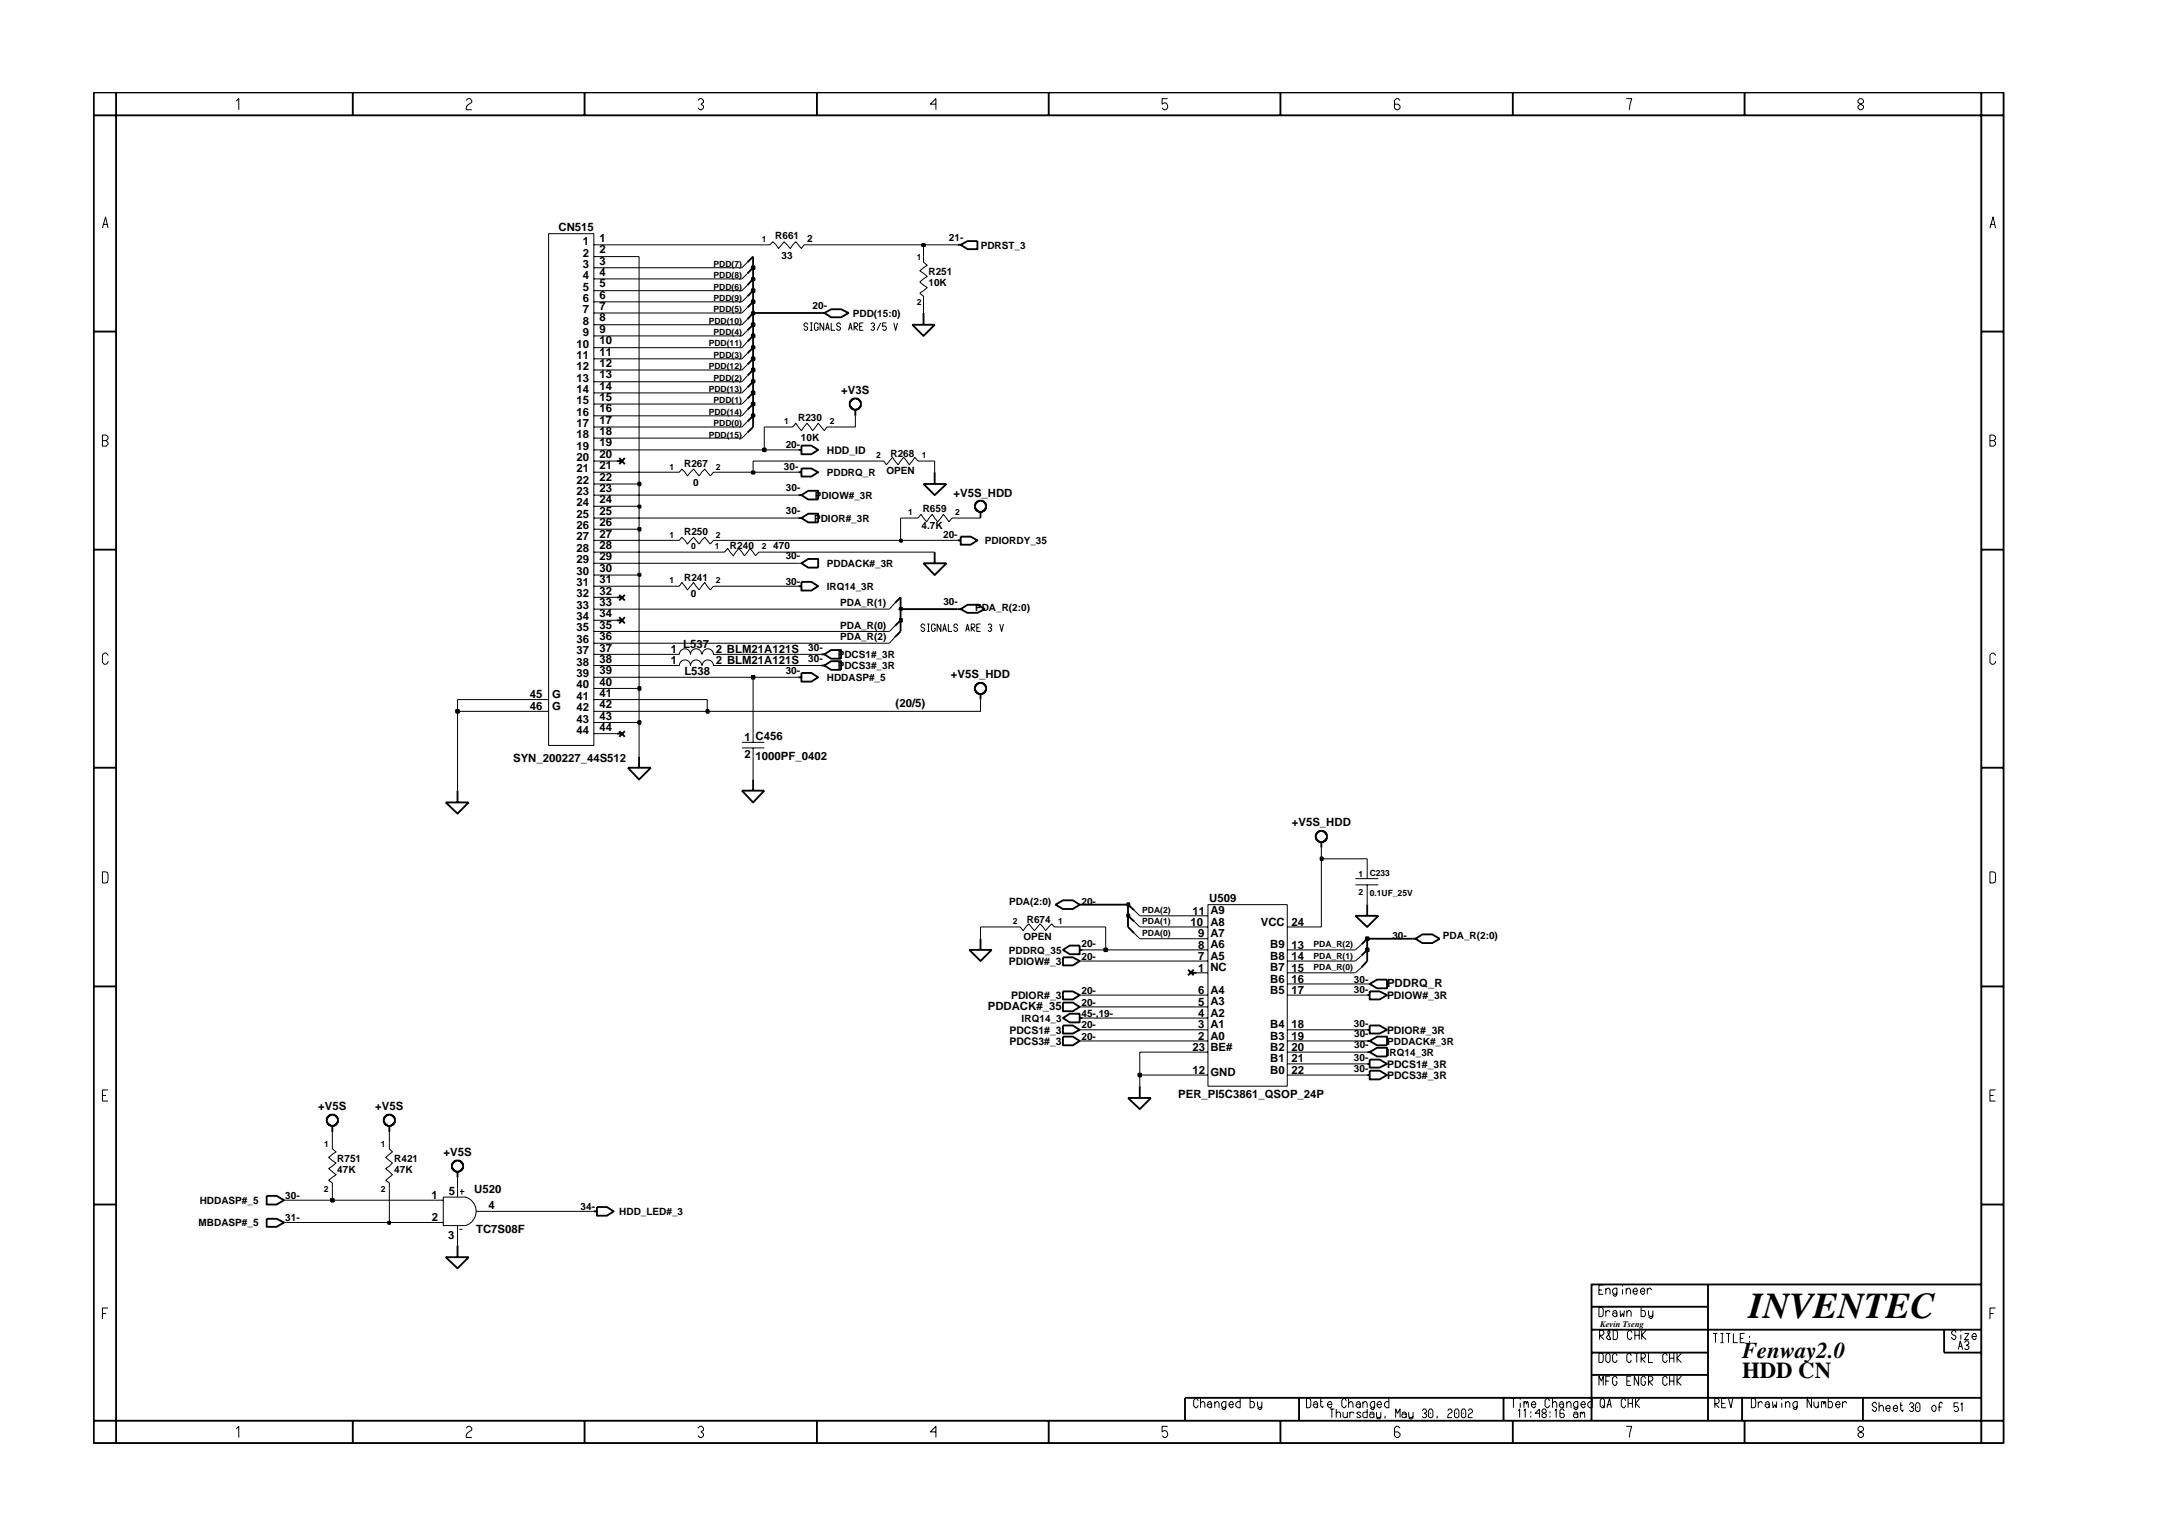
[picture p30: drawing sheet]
<svg xmlns="http://www.w3.org/2000/svg" width="297mm" height="210mm" viewBox="0 0 297 210" stroke-linecap="round" stroke-linejoin="round" font-family="sans-serif">
<defs><g id="words">
<text font-size="5" x="239" y="180.2">INVENTEC</text>
<g font-size="3.1">
<text x="238" y="185.6">Fenway2.0</text>
<text x="238" y="188.3">HDD CN</text>
</g>
<g font-size="1.6">
<text x="76.3" y="31.5">CN515</text>
<text x="79.6" y="35.1">2</text>
<text x="79.6" y="33.5">1</text>
<text x="81.9" y="34.6">2</text>
<text x="81.9" y="33.1">1</text>
<text x="79.6" y="39.7">5</text>
<text x="79.6" y="38.1">4</text>
<text x="79.6" y="36.6">3</text>
<text x="79.6" y="41.2">6</text>
<text x="81.9" y="39.3">5</text>
<text x="81.9" y="37.7">4</text>
<text x="81.9" y="36.2">3</text>
<text x="81.9" y="40.9">6</text>
<text x="78.8" y="47.5">10</text>
<text x="79.6" y="42.8">7</text>
<text x="79.6" y="44.4">8</text>
<text x="79.6" y="45.9">9</text>
<text x="81.9" y="47">10</text>
<text x="81.9" y="42.4">7</text>
<text x="81.9" y="43.9">8</text>
<text x="81.9" y="45.5">9</text>
<text x="78.8" y="52.2">13</text>
<text x="78.8" y="53.7">14</text>
<text x="78.8" y="49">11</text>
<text x="78.8" y="50.6">12</text>
<text x="81.9" y="50.2">12</text>
<text x="81.9" y="51.7">13</text>
<text x="81.9" y="53.3">14</text>
<text x="81.9" y="48.7">11</text>
<text x="114.9" y="53.8">+V3S</text>
<text x="78.8" y="55.2">15</text>
<text x="78.8" y="56.8">16</text>
<text x="78.8" y="58.3">17</text>
<text x="78.8" y="59.9">18</text>
<text x="81.9" y="54.8">15</text>
<text x="81.9" y="56.4">16</text>
<text x="81.9" y="58">17</text>
<text x="81.9" y="59.5">18</text>
<text x="78.8" y="61.5">19</text>
<text x="78.8" y="63">20</text>
<text x="78.8" y="64.5">21</text>
<text x="81.9" y="62.6">20</text>
<text x="81.9" y="64.1">21</text>
<text x="81.9" y="65.7">22</text>
<text x="81.9" y="61">19</text>
<text x="78.8" y="66.1">22</text>
<text x="78.8" y="67.7">23</text>
<text x="78.8" y="69.2">24</text>
<text x="78.8" y="70.8">25</text>
<text x="81.9" y="67.3">23</text>
<text x="81.9" y="68.8">24</text>
<text x="81.9" y="70.3">25</text>
<text x="81.9" y="71.9">26</text>
<text x="130.3" y="67.9">+V5S_HDD</text>
<text x="78.8" y="72.3">26</text>
<text x="78.8" y="73.8">27</text>
<text x="78.8" y="75.5">28</text>
<text x="78.8" y="77">29</text>
<text x="81.9" y="73.5">27</text>
<text x="81.9" y="75">28</text>
<text x="81.9" y="76.6">29</text>
<text x="78.8" y="78.6">30</text>
<text x="78.8" y="80.1">31</text>
<text x="78.8" y="81.6">32</text>
<text x="78.8" y="83.2">33</text>
<text x="81.9" y="78.1">30</text>
<text x="81.9" y="79.7">31</text>
<text x="81.9" y="81.2">32</text>
<text x="81.9" y="82.8">33</text>
<text x="78.8" y="84.8">34</text>
<text x="78.8" y="86.3">35</text>
<text x="78.8" y="87.9">36</text>
<text x="78.8" y="89.4">37</text>
<text x="81.9" y="84.4">34</text>
<text x="81.9" y="85.9">35</text>
<text x="81.9" y="87.4">36</text>
<text x="81.9" y="89">37</text>
<text x="91.6" y="89.3">1</text>
<text x="93.3" y="88.5">L537</text>
<text x="97.8" y="89.3">2 BLM21A121S</text>
<text x="72.4" y="95.4">45</text>
<text x="75.4" y="95.4">G</text>
<text x="78.8" y="94.1">40</text>
<text x="78.8" y="95.6">41</text>
<text x="78.8" y="90.9">38</text>
<text x="78.8" y="92.6">39</text>
<text x="81.9" y="93.7">40</text>
<text x="81.9" y="95.2">41</text>
<text x="81.9" y="90.6">38</text>
<text x="81.9" y="92.1">39</text>
<text x="91.6" y="90.8">1</text>
<text x="93.5" y="92.3">L538</text>
<text x="97.8" y="90.8">2 BLM21A121S</text>
<text x="129.9" y="92.7">+V5S_HDD</text>
<text x="72.4" y="97">46</text>
<text x="75.4" y="97">G</text>
<text x="78.8" y="97.2">42</text>
<text x="78.8" y="98.7">43</text>
<text x="78.8" y="100.3">44</text>
<text x="81.9" y="96.7">42</text>
<text x="81.9" y="98.4">43</text>
<text x="81.9" y="99.9">44</text>
<text x="101.7" y="101.3">1 C456</text>
<text x="122.4" y="96.6">(20/5)</text>
<text x="70.1" y="104.2">SYN_200227_44S512</text>
<text x="101.7" y="103.6">2</text>
<text x="103.2" y="103.8">1000PF_0402</text>
<text x="176.5" y="112.9">+V5S_HDD</text>
<text x="162.9" y="125">11</text>
<text x="165.2" y="123.2">U509</text>
<text x="165.4" y="125">A9</text>
<text x="162.7" y="126.5">10</text>
<text x="163.7" y="131.2">7</text>
<text x="163.7" y="129.6">8</text>
<text x="163.7" y="128">9</text>
<text x="165.4" y="131.1">A5</text>
<text x="165.4" y="129.6">A6</text>
<text x="165.4" y="128.1">A7</text>
<text x="165.4" y="126.5">A8</text>
<text x="172.3" y="126.5">VCC</text>
<text x="173.6" y="131.1">B8</text>
<text x="173.6" y="129.6">B9</text>
<text x="176.5" y="131.2">14</text>
<text x="176.5" y="129.6">13</text>
<text x="176.5" y="126.5">24</text>
<text x="135" y="138">PDDACK#_35</text>
<text x="163.7" y="132.8">1</text>
<text x="163.7" y="137.4">5</text>
<text x="163.7" y="135.8">6</text>
<text x="165.4" y="132.7">NC</text>
<text x="165.4" y="137.4">A3</text>
<text x="165.4" y="135.8">A4</text>
<text x="173.6" y="132.7">B7</text>
<text x="173.6" y="135.8">B5</text>
<text x="173.6" y="134.3">B6</text>
<text x="176.5" y="132.8">15</text>
<text x="176.5" y="135.8">17</text>
<text x="176.5" y="134.3">16</text>
<text x="189.5" y="134.9">PDDRQ_R</text>
<text x="162.9" y="143.6">23</text>
<text x="163.7" y="140.5">3</text>
<text x="163.7" y="139">4</text>
<text x="163.7" y="142.1">2</text>
<text x="165.4" y="143.6">BE#</text>
<text x="165.4" y="140.5">A1</text>
<text x="165.4" y="138.9">A2</text>
<text x="165.4" y="142.1">A0</text>
<text x="173.6" y="143.6">B2</text>
<text x="173.6" y="142.1">B3</text>
<text x="173.6" y="140.5">B4</text>
<text x="176.5" y="143.6">20</text>
<text x="176.5" y="142.1">19</text>
<text x="176.5" y="140.5">18</text>
<text x="162.9" y="146.7">12</text>
<text x="165.4" y="147.1">GND</text>
<text x="173.6" y="146.7">B0</text>
<text x="173.6" y="145.1">B1</text>
<text x="176.5" y="146.7">22</text>
<text x="176.5" y="145.1">21</text>
<text x="43.5" y="151.7">+V5S</text>
<text x="51.3" y="151.7">+V5S</text>
<text x="161" y="150">PER_PI5C3861_QSOP_24P</text>
<text x="60.6" y="158">+V5S</text>
<text x="58.9" y="163.8">1</text>
<text x="59" y="166.9">2</text>
<text x="61.3" y="163.3">5</text>
<text x="64.8" y="163">U520</text>
<text x="66.7" y="165.3">4</text>
<text x="61.2" y="169.3">3</text>
<text x="65.1" y="168.5">TC7S08F</text>
</g>
<g font-size="1.4">
<text x="105.9" y="32.7">R661</text>
<text x="106.8" y="35.4">33</text>
<text x="110.3" y="33.1">2</text>
<text x="129.7" y="32.9">21-</text>
<text x="134" y="34">PDRST_3</text>
<text x="126.9" y="37.6">R251</text>
<text x="126.9" y="39">10K</text>
<text x="111" y="42.3">20-</text>
<text x="116.5" y="43.3">PDD(15:0)</text>
<text x="109.1" y="57.6">R230</text>
<text x="93.5" y="63.8">R267</text>
<text x="107.1" y="64.2">30-</text>
<text x="107.4" y="61.2">20-</text>
<text x="109.4" y="60.3">10K</text>
<text x="113" y="62">HDD_ID</text>
<text x="113" y="65">PDDRQ_R</text>
<text x="121.1" y="64.8">OPEN</text>
<text x="121.7" y="62.4">R268</text>
<text x="94.7" y="66.5">0</text>
<text x="107.4" y="67.1">30-</text>
<text x="107.4" y="70.2">30-</text>
<text x="111.2" y="71.3">PDIOR#_3R</text>
<text x="111.3" y="68.2">PDIOW#_3R</text>
<text x="126.1" y="70">R659</text>
<text x="93.5" y="73.1">R250</text>
<text x="99.7" y="75">R240</text>
<text x="105.7" y="75">470</text>
<text x="107.4" y="76.5">30-</text>
<text x="113" y="77.5">PDDACK#_3R</text>
<text x="125.9" y="72.3">4.7K</text>
<text x="128.9" y="73.5">20-</text>
<text x="134.6" y="74.3">PDIORDY_35</text>
<text x="93.5" y="79.3">R241</text>
<text x="94.4" y="81.6">0</text>
<text x="107.4" y="79.9">30-</text>
<text x="113" y="80.6">IRQ14_3R</text>
<text x="114.8" y="82.8">PDA_R(1)</text>
<text x="128.9" y="82.6">30-</text>
<text x="133.2" y="83.5">PDA_R(2:0)</text>
<text x="110.4" y="88.9">30-</text>
<text x="114.5" y="89.9">PDCS1#_3R</text>
<text x="114.8" y="86">PDA_R(0)</text>
<text x="114.8" y="87.5">PDA_R(2)</text>
<text x="107.4" y="92.1">30-</text>
<text x="110.4" y="90.4">30-</text>
<text x="113" y="93.1">HDDASP#_5</text>
<text x="114.5" y="91.4">PDCS3#_3R</text>
<text x="137.9" y="123.7">PDA(2:0)</text>
<text x="147.8" y="123.6">20-</text>
<text x="137.8" y="131.9">PDIOW#_3</text>
<text x="137.8" y="130.3">PDDRQ_35</text>
<text x="139.8" y="128.5">OPEN</text>
<text x="140.3" y="126.2">R674</text>
<text x="147.8" y="129.5">20-</text>
<text x="147.8" y="131.2">20-</text>
<text x="190.2" y="128.3">30-</text>
<text x="197.2" y="128.4">PDA_R(2:0)</text>
<text x="138.2" y="136.5">PDIOR#_3</text>
<text x="147.8" y="135.8">20-</text>
<text x="147.8" y="137.4">20-</text>
<text x="185" y="134.3">30-</text>
<text x="185" y="135.7">30-</text>
<text x="189.5" y="136.5">PDIOW#_3R</text>
<text x="137.9" y="141.3">PDCS1#_3</text>
<text x="137.9" y="142.8">PDCS3#_3</text>
<text x="139.6" y="139.6">IRQ14_3</text>
<text x="147.8" y="139">45-,19-</text>
<text x="147.8" y="140.5">20-</text>
<text x="147.8" y="142.1">20-</text>
<text x="185" y="140.3">30-</text>
<text x="185" y="143.3">30-</text>
<text x="185" y="141.7">30-</text>
<text x="189.5" y="141.3">PDIOR#_3R</text>
<text x="189.5" y="142.8">PDDACK#_3R</text>
<text x="185" y="146.5">30-</text>
<text x="185" y="145">30-</text>
<text x="189.5" y="144.3">IRQ14_3R</text>
<text x="189.5" y="147.4">PDCS3#_3R</text>
<text x="189.5" y="145.9">PDCS1#_3R</text>
<text x="46.1" y="160.3">47K</text>
<text x="46.1" y="158.8">R751</text>
<text x="53.9" y="158.8">R421</text>
<text x="53.9" y="160.3">47K</text>
<text x="27.1" y="167.6">MBDASP#_5</text>
<text x="27.3" y="164.5">HDDASP#_5</text>
<text x="39" y="166.9">31-</text>
<text x="39" y="163.8">30-</text>
<text x="79.3" y="165.4">34-</text>
<text x="84.6" y="166">HDD_LED#_3</text>
</g>
<g font-size="1.2">
<text x="104.1" y="33.1">1</text>
<text x="125.3" y="35.6">1</text>
<text x="97.5" y="36.5">PDD(7)</text>
<text x="97.5" y="41.2">PDD(9)</text>
<text x="97.5" y="39.6">PDD(6)</text>
<text x="97.5" y="38">PDD(8)</text>
<text x="125.3" y="41.7">2</text>
<text x="96.8" y="44.3">PDD(10)</text>
<text x="96.8" y="47.3">PDD(11)</text>
<text x="97.5" y="42.7">PDD(5)</text>
<text x="97.5" y="45.8">PDD(4)</text>
<text x="96.8" y="53.6">PDD(13)</text>
<text x="96.8" y="50.5">PDD(12)</text>
<text x="97.5" y="52">PDD(2)</text>
<text x="97.5" y="49">PDD(3)</text>
<text x="96.8" y="59.8">PDD(15)</text>
<text x="96.8" y="56.7">PDD(14)</text>
<text x="97.5" y="58.3">PDD(0)</text>
<text x="97.5" y="55.1">PDD(1)</text>
<text x="107.1" y="57.9">1</text>
<text x="113.4" y="57.9">2</text>
<text x="91.5" y="64.2">1</text>
<text x="97.8" y="64.2">2</text>
<text x="119.7" y="62.6">2</text>
<text x="126" y="62.6">1</text>
<text x="124.1" y="70.4">1</text>
<text x="130.5" y="70.4">2</text>
<text x="91.5" y="73.5">1</text>
<text x="94.4" y="75">0</text>
<text x="97.6" y="75">1</text>
<text x="97.8" y="73.5">2</text>
<text x="104.1" y="75">2</text>
<text x="91.5" y="79.7">1</text>
<text x="97.8" y="79.7">2</text>
<text x="185.6" y="119.9">1</text>
<text x="187.1" y="119.7">C233</text>
<text x="156.1" y="124.7">PDA(2)</text>
<text x="185.6" y="122.3">2</text>
<text x="187.1" y="122.4">0.1UF_25V</text>
<text x="138.4" y="126.3">2</text>
<text x="144.6" y="126.3">1</text>
<text x="156.1" y="126.3">PDA(1)</text>
<text x="156.1" y="127.9">PDA(0)</text>
<text x="179.5" y="129.5">PDA_R(2)</text>
<text x="179.5" y="131">PDA_R(1)</text>
<text x="179.5" y="132.5">PDA_R(0)</text>
<text x="44.3" y="156.7">1</text>
<text x="52" y="156.7">1</text>
<text x="44.2" y="162.8">2</text>
<text x="52" y="162.8">2</text>
<text x="218.6" y="181.3">Kevin Tseng</text>
</g>
</g></defs>
<g fill="none" stroke="#000" stroke-width=".25">
<path d="M102.9 35.1l-.8 .7M102.9 36.6l-.8 .8M102.9 39.7l-.8 .8M102.9 38.1l-.8 .9M130.8 33.5h.5M131.3 33.5l.9-.6h1.3v1.2h-1.3zM102.9 41.2l-.8 .8M102.9 42.8l-.8 .8M102.9 56.8l-.8 .8M102.9 58.3l-.8 .8M102.9 55.2l-.8 .8M102.9 45.9l-.8 .8"/>
<path d="M102.9 50.6l-.8 .7M102.9 47.5l-.8 .8M102.9 53.7l-.8 .8M102.9 44.4l-.8 .7M102.9 49l-.8 .8M102.9 52.2l-.8 .7M112.2 42.8h.4M112.6 42.8l1-.5h1.3l1 .5-1 .6h-1.3zM116.3 54.7l.1-.1a.72 .72 0 0 1 1 0l.2 .4v.5l-.5 .5h-.5l-.4-.4-.1-.6h.1zM116.9 56v.8M124.7 44.4h3l-1.5 1.5zM126.2 42.8v1.6"/>
<path d="M84.3 63h.7M84.6 62.6l.8 .8M85.4 62.6l-.8 .8M109.1 70.8h.4M109.1 61.5h.4M109.1 67.7h.4M109.1 64.5h.4M109.5 79.5h1.4l.9 .6-.9 .6h-1.4zM109.5 70.8l.9-.6h1.4v1.2h-1.4zM109.5 60.9h1.4l.9 .6-.9 .6h-1.4zM109.5 67.7l.9-.6h1.4v1.2h-1.4zM109.5 77l.9-.6h1.4v1.2h-1.4z"/>
<path d="M109.5 64h1.4l.9 .5-.9 .6h-1.4zM126.2 66.1h3.1l-1.6 1.6zM126.2 77h3.1l-1.6 1.6zM127.7 64.5v1.6M127.7 75.5v1.5M130.8 73.8h.5M131.3 73.3h1.3l.9 .5-.9 .6h-1.3zM133.4 68.7l.1-.1a.72 .72 0 0 1 1 0l.2 .3v.5l-.5 .5h-.5l-.4-.3-.1-.7h.1zM134 70v.8M84.3 81.6h.7M84.3 84.8h.7M84.6 81.3l.8 .8"/>
<path d="M84.6 84.3l.8 .9M84.6 99.9l.8 .8M85.4 81.3l-.8 .8M85.4 84.3l-.8 .9M85.4 99.9l-.8 .8M109.1 80.1h.4M109.1 92.6h.4M109.5 92h1.4l.9 .6-.9 .5h-1.4zM112.2 90.9h.4M112.2 89.4h.4M112.6 90.9l1-.5h1.3v1.1h-1.3zM112.6 89.4l1-.6h1.3v1.2h-1.3z"/>
<path d="M123 84.8l-.7 .7M123 81.6l-.7 .8M123 86.3l-.7 .8M130.8 83.2h.5M131.3 83.2l.9-.6h1.3l1.1 .6-1.1 .5h-1.3zM133.4 93.6l.1-.1a.72 .72 0 0 1 1 0l.2 .3v.5l-.5 .5h-.5l-.4-.3-.1-.7h.1zM134 94.8v.8M60.9 109.7h3.1l-1.5 1.5zM62.5 108v1.7M84.3 100.3h.7M85.8 104.9h3.1l-1.6 1.6zM87.3 103.4v1.5"/>
<path d="M101.4 108h3l-1.5 1.7zM102.9 106.5v1.5M179.9 113.9l.2-.2a.72 .72 0 0 1 .9 0l.3 .4v.5l-.5 .5h-.5l-.4-.4v-.1h-.1zM180.5 115.1v.7M132.4 129.8h3.1l-1.5 1.5zM134 128.3v1.5M144.2 123.6l1-.6h1.4l.9 .6-.9 .6h-1.4zM145.2 129.8l1-.6h1.3v1.2h-1.3zM145.2 139.1l1-.6h1.3v1.2h-1.3zM145.2 130.8h1.4l.9 .5-.9 .6h-1.4zM145.2 135.5h1.4l.9 .5-.9 .6h-1.4zM145.2 137h1.4l.9 .6-.9 .6h-1.4z"/>
<path d="M147.5 129.8h.4M147.5 139.1h.4M147.5 123.6h.4M154.1 125.2l.9 .7M154.1 126.7l.9 .8M154.1 123.6l.9 .8M162.3 132.5l.8 .8M162.7 132.9h.8M163.1 132.5l-.8 .8M185.2 125.2h3.1l-1.5 1.5zM186.8 136h.3M186.8 128.3l-.8 .7"/>
<path d="M186.8 129.8l-.8 .8M186.8 131.3l-.8 .9M186.8 123.6v1.6M187.1 135.5h1.4l1 .5-1 .6h-1.4zM187.1 134.5l1.1-.6h1.3v1.2h-1.3zM193 128.3h.4M193.4 128.3l.9-.6h1.4l1 .6-1 .6h-1.4zM44.7 152.7l.3-.2a.72 .72 0 0 1 .9 0l.3 .3v.5l-.5 .6h-.5l-.5-.4v-.2h-.1zM45.4 153.9v.8M52.8 152.4l.7-.1 .4 .4 .1 .6-.4 .5-.7 .1-.4-.4-.1-.7zM53.2 153.9v.8M62.1 158.7l.7-.1 .4 .3 .1 .7-.4 .4-.6 .1-.5-.3v-.7z"/>
<path d="M145.2 140.1h1.4l.9 .6-.9 .5h-1.4zM145.2 141.7h1.4l.9 .6-.9 .5h-1.4zM154.1 150h3.2l-1.6 1.6zM155.7 148.4v1.6M186.8 140.7h.3M186.8 142.3h.3M186.8 146.9h.3M186.8 145.4h.3M186.8 143.8h.3M187.1 140.1h1.4l1 .6-1 .5h-1.4zM187.1 142.3l1.1-.6h1.3v1.1h-1.3zM187.1 146.3h1.4l1 .6-1 .6h-1.4z"/>
<path d="M187.1 144.8h1.4l1 .6-1 .5h-1.4zM187.1 143.8l1.1-.6h1.3v1.2h-1.3zM36.4 166.6h1.4l1 .5-1 .6h-1.4zM36.4 163.4h1.4l1 .6-1 .6h-1.4zM60.9 171.8h3.1l-1.5 1.5zM62.5 160.1v.8M62.5 170.2v1.6M81.1 165.5h.5M81.6 164.9h1.3l.9 .6-.9 .6h-1.3z"/>
</g>
<g fill="none" stroke="#000" stroke-width=".14">
<path d="M75 31.9h6.1v70h-6.1zM81.1 35.1h1.6M81.1 33.5h1.6M81.1 38.1h1.6M81.1 36.6h1.6M81.1 39.7h1.6M102.1 35.8l-.7 .8M102.1 37.4l-.7 .7M102.1 39l-.7 .7M104.4 33.5h.8l.4-.5 .8 1 .7-1 .9 1 .7-1 .8 1 .3-.5h.9M126.2 35.1v.7l.5 .5-1 .7 1 .8-1 .7 1 .8-1 .8 .5 .4v.7M81.1 58.3h1.6"/>
<path d="M81.1 41.2h1.6M81.1 44.4h1.6M81.1 42.8h1.6M81.1 47.5h1.6M81.1 45.9h1.6M81.1 50.6h1.6M81.1 49h1.6M81.1 53.7h1.6M81.1 52.2h1.6M81.1 56.8h1.6M81.1 55.2h1.6M81.1 59.9h1.6"/>
<path d="M102.1 42l-.7 .8M102.1 43.6l-.7 .8M102.1 57.6l-.7 .7M102.1 40.5l-.7 .7M102.1 59.1l-.7 .8M102.1 56l-.7 .8M102.1 46.7l-.7 .8M102.1 51.3l-.7 .9M102.1 48.3l-.7 .7M102.1 54.5l-.7 .7M102.1 45.1l-.7 .8M102.1 49.8l-.7 .8"/>
<path d="M102.1 52.9l-.7 .8M107.6 58.3h.7l.4-.5 .8 1.1 .8-1.1 .7 1.1 .8-1.1 .8 1.1 .4-.6h.7M81.1 73.8h1.6M81.1 75.5h1.6M81.1 63h1.6M81.1 61.5h1.6M81.1 66.1h1.6M81.1 64.5h1.6M81.1 69.2h1.6M81.1 67.7h1.6M81.1 72.3h1.6M81.1 70.8h1.6"/>
<path d="M81.1 78.6h1.6M81.1 77h1.6M92 73.8h.8l.4-.4 .7 1 .9-1 .7 1 .8-1 .8 1 .4-.6h.7M92 64.5h.8l.4-.4 .7 .9 .9-.9 .7 .9 .8-.9 .8 .9 .4-.5h.7M98.2 75.5h.8l.4-.6 .8 1.1 .8-1.1 .7 1.1 .8-1.1 .7 1.1 .5-.5h.7M109.1 77h.4M120 63h.8l.3 .5 .8-1 .8 1 .8-1 .7 1 .8-1 .4 .5h.8M124.7 70.8h.7l.4-.5 .8 1 .8-1 .7 1 .8-1 .8 1 .4-.5h.7M73.3 95.6h1.7M73.3 97.2h1.7M81.1 81.6h1.6M81.1 80.1h1.6"/>
<path d="M81.1 84.8h1.6M81.1 83.2h1.6M81.1 87.9h1.6M81.1 86.3h1.6M81.1 90.9h1.6M81.1 89.4h1.6M81.1 94.1h1.6M81.1 92.6h1.6M81.1 95.6h1.6M81.1 97.2h1.6M81.1 98.7h1.6M92 80.1h.8l.4-.5 .7 1 .9-1 .7 1 .8-1 .8 1 .4-.5h.7"/>
<path d="M92 89.4h.8a.76 .76 0 0 1 .8-.7 .76 .76 0 0 1 .7 .7 .76 .76 0 0 1 .8-.7 .76 .76 0 0 1 .8 .7M92 90.9h.8a.76 .76 0 0 1 .8-.7 .76 .76 0 0 1 .7 .7 .76 .76 0 0 1 .8-.7 .76 .76 0 0 1 .8 .7M96 89.4a.76 .76 0 0 1 .7-.7 .76 .76 0 0 1 .8 .7h.7M96 90.9a.76 .76 0 0 1 .7-.7 .76 .76 0 0 1 .8 .7h.7M122.3 85.5l-.8 .8M122.3 82.4l-.8 .8M122.3 87.1l-.8 .8M122.7 83.2h.3M81.1 100.3h1.6M101.4 101.4h3M101.4 102.2h3M102.9 100.3v1.1"/>
<path d="M102.9 102.2v1.2M186.8 119v1.1M138.6 126.7h.8l.4 .5 .8-.9 .7 .9 .8-.9 .8 .9 .8-.9 .3 .4h.8M147.5 131.3h.4M147.5 136h.4M147.5 137.6h.4M155 125.9l.7 .8M155 127.5l.7 .8M155 124.4l.7 .8M163.5 126.7h1.5M163.5 131.3h1.5M163.5 136h1.5"/>
<path d="M163.5 137.6h1.5M163.5 125.2h1.5M163.5 128.3h1.5M163.5 129.8h1.5M163.5 132.9h1.5M163.5 139.1h1.5M165 123.6h10.9v24.8h-10.9zM175.9 126.7h1.6M175.9 131.3h1.6M175.9 136h1.6M175.9 134.5h1.6M175.9 129.8h1.6"/>
<path d="M175.9 132.9h1.6M185.2 120.1h3.1M185.2 120.9h3.1M186 129l-.8 .8M186 130.6l-.8 .7M186 132.2l-.8 .7M186.8 134.5h.3M186.8 120.9v1.1M45.4 156.2v.8l.5 .4-1 .8 1 .7-1 .8 1 .8-1 .8 .5 .3v.8M53.2 156.2v.8l.4 .4-.9 .8 .9 .7-.9 .8 .9 .8-.9 .8 .5 .3v.8M147.5 140.7h.4M147.5 142.3h.4"/>
<path d="M163.5 140.7h1.5M163.5 142.3h1.5M163.5 143.8h1.5M163.5 146.9h1.5M175.9 140.7h1.6M175.9 142.3h1.6M175.9 143.8h1.6M175.9 146.9h1.6M175.9 145.4h1.6M38.8 167.1h14.4M38.8 164h.3M59.4 167.1h1.2"/>
<path d="M59.4 164h1.2M62.5 162.4v1.2M62.5 167.5v2.7M62.8 168h.4M62.9 162.8h.5M63.1 162.5v.8M63.6 163.6a2.03 2.03 0 0 1 1.5 1.9 2.03 2.03 0 0 1-1.5 2h-3v-3.9h3M65.1 165.5h2.1"/>
</g>
<path d="M53 167h.3v.2h-.3z" fill-rule="evenodd" fill="#c2c2c2" stroke="#000" stroke-width=".25"/>
<path d="M53 167h.3v.2h-.3z" fill="none" stroke="#000" stroke-width=".25"/>
<path d="M39.1 164h6.3M53.2 162.4v4.7h6.2M67.2 165.5h13.9" fill="none" stroke="#000" stroke-width=".14"/>
<path d="M45.2 163.8h.4v.4h-.4z" fill-rule="evenodd" fill="#c2c2c2" stroke="#000" stroke-width=".25"/>
<path d="M45.2 163.8h.4v.4h-.4z" fill="none" stroke="#000" stroke-width=".25"/>
<path d="M45.4 154.7v1.5M53.2 154.7v1.5M155.7 146.9v1.5M45.4 162.4v1.6h14M62.5 160.9v1.5" fill="none" stroke="#000" stroke-width=".14"/>
<path d="M155.6 146.7h.3v.4h-.3z" fill-rule="evenodd" fill="#c2c2c2" stroke="#000" stroke-width=".25"/>
<path d="M186.8 129.8v1.5M155.6 146.7h.3v.4h-.3z" fill="none" stroke="#000" stroke-width=".25"/>
<g fill="none" stroke="#000" stroke-width=".14">
<path d="M147.9 139.1h15.6M147.9 137.6h15.6M147.9 136h15.6M147.9 131.3h15.6M147.9 129.8h3.2M177.5 136h9.3M177.5 134.5h9.3M177.5 132.9h7.7M177.5 131.3h7.7M147.9 142.3h15.6M147.9 140.7h15.6M163.5 143.8h-7.8v3.1h7.8"/>
<path d="M177.5 146.9h9.3M177.5 145.4h9.3M177.5 143.8h9.3M177.5 142.3h9.3M177.5 140.7h9.3"/>
</g>
<path d="M150.9 129.6h.3v.4h-.3z" fill-rule="evenodd" fill="#c2c2c2" stroke="#000" stroke-width=".25"/>
<path d="M150.9 129.6h.3v.4h-.3z" fill="none" stroke="#000" stroke-width=".25"/>
<path d="M151.1 126.7v3.1h12.4M177.5 129.8h7.7" fill="none" stroke="#000" stroke-width=".14"/>
<path d="M186.6 129.6h.4v.4h-.4z" fill-rule="evenodd" fill="#c2c2c2" stroke="#000" stroke-width=".25"/>
<path d="M186.6 129.6h.4v.4h-.4zM186.8 128.3v1.5" fill="none" stroke="#000" stroke-width=".25"/>
<path d="M134 126.7v1.6M155.7 128.3h7.8" fill="none" stroke="#000" stroke-width=".14"/>
<path d="M186.6 128.1h.4v.4h-.4z" fill-rule="evenodd" fill="#c2c2c2" stroke="#000" stroke-width=".25"/>
<path d="M154.1 125.2v1.5M186.6 128.1h.4v.4h-.4zM186.8 128.3h6.2" fill="none" stroke="#000" stroke-width=".25"/>
<path d="M180.5 117.4v9.3h-3M134 126.7h4.6M144.8 126.7h6.3M155.7 126.7h7.8" fill="none" stroke="#000" stroke-width=".14"/>
<path d="M154 125h.3v.3h-.3z" fill-rule="evenodd" fill="#c2c2c2" stroke="#000" stroke-width=".25"/>
<path d="M147.9 123.6h6.2v1.6M154 125h.3v.3h-.3z" fill="none" stroke="#000" stroke-width=".25"/>
<path d="M155.7 125.2h7.8" fill="none" stroke="#000" stroke-width=".14"/>
<path d="M154 123.5h.3v.3h-.3z" fill-rule="evenodd" fill="#c2c2c2" stroke="#000" stroke-width=".25"/>
<path d="M154 123.5h.3v.3h-.3z" fill="none" stroke="#000" stroke-width=".25"/>
<path d="M186.8 117.4v1.6M186.8 122v1.6" fill="none" stroke="#000" stroke-width=".14"/>
<path d="M180.5 117.2h.2v.3h-.2z" fill-rule="evenodd" fill="#c2c2c2" stroke="#000" stroke-width=".25"/>
<path d="M180.5 117.2h.2v.3h-.2z" fill="none" stroke="#000" stroke-width=".25"/>
<path d="M62.5 97.2v10.8M82.7 98.7h4.6v4.7M102.9 92.6v7.7M82.7 100.3h1.6M102.9 103.4v3.1M180.5 115.8v1.6h6.3" fill="none" stroke="#000" stroke-width=".14"/>
<path d="M87.2 98.6h.3v.3h-.3z" fill-rule="evenodd" fill="#c2c2c2" stroke="#000" stroke-width=".25"/>
<path d="M87.2 98.6h.3v.3h-.3z" fill="none" stroke="#000" stroke-width=".25"/>
<path d="M87.3 94.1v4.6" fill="none" stroke="#000" stroke-width=".14"/>
<path d="M62.3 97h.4v.4h-.4z" fill-rule="evenodd" fill="#c2c2c2" stroke="#000" stroke-width=".25"/>
<path d="M62.3 97h.4v.4h-.4z" fill="none" stroke="#000" stroke-width=".25"/>
<path d="M62.5 95.6v1.6h10.8M82.7 97.2h13.9" fill="none" stroke="#000" stroke-width=".14"/>
<path d="M96.5 97h.3v.4h-.3z" fill-rule="evenodd" fill="#c2c2c2" stroke="#000" stroke-width=".25"/>
<path d="M96.5 97h.3v.4h-.3z" fill="none" stroke="#000" stroke-width=".25"/>
<path d="M62.5 95.6h10.8M82.7 95.6h13.9v1.6h37.4v-1.6M82.7 94.1h4.6" fill="none" stroke="#000" stroke-width=".14"/>
<path d="M87.2 93.9h.3v.3h-.3z" fill-rule="evenodd" fill="#c2c2c2" stroke="#000" stroke-width=".25"/>
<path d="M87.2 93.9h.3v.3h-.3z" fill="none" stroke="#000" stroke-width=".25"/>
<path d="M87.3 78.6v15.5M82.7 92.6h20.2" fill="none" stroke="#000" stroke-width=".14"/>
<path d="M102.7 92.4h.4v.3h-.4z" fill-rule="evenodd" fill="#c2c2c2" stroke="#000" stroke-width=".25"/>
<path d="M102.7 92.4h.4v.3h-.4zM123 84.8v1.5" fill="none" stroke="#000" stroke-width=".25"/>
<path d="M82.7 90.9h9.3M82.7 89.4h9.3M82.7 87.9h38.8M82.7 86.3h38.8M82.7 84.8h1.6M98.2 90.9h14M98.2 89.4h14M102.9 92.6h6.2" fill="none" stroke="#000" stroke-width=".14"/>
<path d="M123 84.6h.2v.3h-.2z" fill-rule="evenodd" fill="#c2c2c2" stroke="#000" stroke-width=".25"/>
<path d="M123 84.6h.2v.3h-.2zM123 83.2v1.6" fill="none" stroke="#000" stroke-width=".25"/>
<path d="M82.7 83.2h38.8" fill="none" stroke="#000" stroke-width=".14"/>
<path d="M123 83.1h.2v.2h-.2z" fill-rule="evenodd" fill="#c2c2c2" stroke="#000" stroke-width=".25"/>
<path d="M123 83.1h.2v.2h-.2zM123 81.6v1.6h7.8" fill="none" stroke="#000" stroke-width=".25"/>
<path d="M82.7 78.6h4.6M82.7 81.6h1.6M82.7 80.1h9.3M98.2 80.1h10.9" fill="none" stroke="#000" stroke-width=".14"/>
<path d="M87.2 78.4h.3v.3h-.3z" fill-rule="evenodd" fill="#c2c2c2" stroke="#000" stroke-width=".25"/>
<path d="M87.2 78.4h.3v.3h-.3z" fill="none" stroke="#000" stroke-width=".25"/>
<path d="M82.7 77h26.4M82.7 75.5h15.5M82.7 73.8h9.3M87.3 72.3v6.3M98.2 73.8h24.8M104.4 75.5h23.3" fill="none" stroke="#000" stroke-width=".14"/>
<path d="M123 73.8h.2v.2h-.2z" fill-rule="evenodd" fill="#c2c2c2" stroke="#000" stroke-width=".25"/>
<path d="M123 73.8h.2v.2h-.2z" fill="none" stroke="#000" stroke-width=".25"/>
<path d="M82.7 72.3h4.6M123 70.8v3h7.8" fill="none" stroke="#000" stroke-width=".14"/>
<path d="M87.2 72.2h.3v.3h-.3z" fill-rule="evenodd" fill="#c2c2c2" stroke="#000" stroke-width=".25"/>
<path d="M87.2 72.2h.3v.3h-.3z" fill="none" stroke="#000" stroke-width=".25"/>
<path d="M82.7 69.2h4.6v3.1M82.7 70.8h26.4M123 70.8h1.7M130.8 70.8h3.2" fill="none" stroke="#000" stroke-width=".14"/>
<path d="M87.2 69.1h.3v.3h-.3z" fill-rule="evenodd" fill="#c2c2c2" stroke="#000" stroke-width=".25"/>
<path d="M87.2 69.1h.3v.3h-.3z" fill="none" stroke="#000" stroke-width=".25"/>
<path d="M82.7 66.1h4.6v3.1M82.7 67.7h26.4" fill="none" stroke="#000" stroke-width=".14"/>
<path d="M87.2 66h.3v.3h-.3z" fill-rule="evenodd" fill="#c2c2c2" stroke="#000" stroke-width=".25"/>
<path d="M87.2 66h.3v.3h-.3z" fill="none" stroke="#000" stroke-width=".25"/>
<path d="M87.3 35.1v31M82.7 64.5h9.3M98.2 64.5h4.7" fill="none" stroke="#000" stroke-width=".14"/>
<path d="M102.7 64.4h.4v.3h-.4z" fill-rule="evenodd" fill="#c2c2c2" stroke="#000" stroke-width=".25"/>
<path d="M102.7 64.4h.4v.3h-.4z" fill="none" stroke="#000" stroke-width=".25"/>
<path d="M82.7 63h1.6M82.7 61.5h21.7M120 63h-17.1v1.5h6.2M126.2 63h1.5v1.5" fill="none" stroke="#000" stroke-width=".14"/>
<path d="M104.3 61.3h.3v.4h-.3z" fill-rule="evenodd" fill="#c2c2c2" stroke="#000" stroke-width=".25"/>
<path d="M102.9 56.8v1.5M104.3 61.3h.3v.4h-.3z" fill="none" stroke="#000" stroke-width=".25"/>
<path d="M82.7 59.9h18.7M82.7 58.3h18.7M82.7 56.8h18.7M107.6 58.3h-3.2v3.2h4.7M116.9 56.8v1.5h-3.2" fill="none" stroke="#000" stroke-width=".14"/>
<path d="M102.7 56.7h.4v.2h-.4z" fill-rule="evenodd" fill="#c2c2c2" stroke="#000" stroke-width=".25"/>
<path d="M102.7 56.7h.4v.2h-.4zM102.9 55.2v1.6" fill="none" stroke="#000" stroke-width=".25"/>
<path d="M82.7 55.2h18.7" fill="none" stroke="#000" stroke-width=".14"/>
<path d="M102.7 55h.4v.4h-.4z" fill-rule="evenodd" fill="#c2c2c2" stroke="#000" stroke-width=".25"/>
<path d="M102.7 55h.4v.4h-.4zM102.9 53.7v1.5" fill="none" stroke="#000" stroke-width=".25"/>
<path d="M82.7 53.7h18.7" fill="none" stroke="#000" stroke-width=".14"/>
<path d="M102.7 53.5h.4v.4h-.4z" fill-rule="evenodd" fill="#c2c2c2" stroke="#000" stroke-width=".25"/>
<path d="M102.7 53.5h.4v.4h-.4zM102.9 52.2v1.5" fill="none" stroke="#000" stroke-width=".25"/>
<path d="M82.7 52.2h18.7" fill="none" stroke="#000" stroke-width=".14"/>
<path d="M102.7 52h.4v.3h-.4z" fill-rule="evenodd" fill="#c2c2c2" stroke="#000" stroke-width=".25"/>
<path d="M102.7 52h.4v.3h-.4zM102.9 50.6v1.6" fill="none" stroke="#000" stroke-width=".25"/>
<path d="M82.7 50.6h18.7" fill="none" stroke="#000" stroke-width=".14"/>
<path d="M102.7 50.4h.4v.3h-.4z" fill-rule="evenodd" fill="#c2c2c2" stroke="#000" stroke-width=".25"/>
<path d="M102.7 50.4h.4v.3h-.4zM102.9 49v1.6" fill="none" stroke="#000" stroke-width=".25"/>
<path d="M82.7 49h18.7" fill="none" stroke="#000" stroke-width=".14"/>
<path d="M102.7 48.9h.4v.3h-.4z" fill-rule="evenodd" fill="#c2c2c2" stroke="#000" stroke-width=".25"/>
<path d="M102.7 48.9h.4v.3h-.4zM102.9 47.5v1.5" fill="none" stroke="#000" stroke-width=".25"/>
<path d="M82.7 47.5h18.7" fill="none" stroke="#000" stroke-width=".14"/>
<path d="M102.7 47.3h.4v.3h-.4z" fill-rule="evenodd" fill="#c2c2c2" stroke="#000" stroke-width=".25"/>
<path d="M102.7 47.3h.4v.3h-.4zM102.9 45.9v1.6" fill="none" stroke="#000" stroke-width=".25"/>
<path d="M82.7 45.9h18.7" fill="none" stroke="#000" stroke-width=".14"/>
<path d="M102.7 45.7h.4v.4h-.4z" fill-rule="evenodd" fill="#c2c2c2" stroke="#000" stroke-width=".25"/>
<path d="M102.7 45.7h.4v.4h-.4zM102.9 44.4v1.5" fill="none" stroke="#000" stroke-width=".25"/>
<path d="M82.7 44.4h18.7" fill="none" stroke="#000" stroke-width=".14"/>
<path d="M102.7 44.2h.4v.3h-.4z" fill-rule="evenodd" fill="#c2c2c2" stroke="#000" stroke-width=".25"/>
<path d="M102.7 44.2h.4v.3h-.4zM102.9 42.8v1.6" fill="none" stroke="#000" stroke-width=".25"/>
<path d="M82.7 42.8h18.7" fill="none" stroke="#000" stroke-width=".14"/>
<path d="M102.7 42.7h.4v.2h-.4z" fill-rule="evenodd" fill="#c2c2c2" stroke="#000" stroke-width=".25"/>
<path d="M102.7 42.7h.4v.2h-.4zM102.9 41.2v1.6h9.3" fill="none" stroke="#000" stroke-width=".25"/>
<path d="M82.7 41.2h18.7M126.2 41.2v1.6" fill="none" stroke="#000" stroke-width=".14"/>
<path d="M102.7 41.1h.4v.3h-.4z" fill-rule="evenodd" fill="#c2c2c2" stroke="#000" stroke-width=".25"/>
<path d="M102.9 39.7v1.5M102.7 41.1h.4v.3h-.4z" fill="none" stroke="#000" stroke-width=".25"/>
<path d="M82.7 39.7h18.7" fill="none" stroke="#000" stroke-width=".14"/>
<path d="M102.7 39.6h.4v.3h-.4z" fill-rule="evenodd" fill="#c2c2c2" stroke="#000" stroke-width=".25"/>
<path d="M102.7 39.6h.4v.3h-.4zM102.9 38.1v1.6" fill="none" stroke="#000" stroke-width=".25"/>
<path d="M82.7 38.1h18.7" fill="none" stroke="#000" stroke-width=".14"/>
<path d="M102.7 38h.4v.3h-.4z" fill-rule="evenodd" fill="#c2c2c2" stroke="#000" stroke-width=".25"/>
<path d="M102.7 38h.4v.3h-.4zM102.9 36.6v1.5" fill="none" stroke="#000" stroke-width=".25"/>
<path d="M82.7 36.6h18.7" fill="none" stroke="#000" stroke-width=".14"/>
<path d="M102.7 36.4h.4v.4h-.4z" fill-rule="evenodd" fill="#c2c2c2" stroke="#000" stroke-width=".25"/>
<path d="M102.7 36.4h.4v.4h-.4zM102.9 35.1v1.5" fill="none" stroke="#000" stroke-width=".25"/>
<path d="M82.7 35.1h4.6M82.7 33.5h21.7M110.7 33.5h15.5v1.6" fill="none" stroke="#000" stroke-width=".14"/>
<path d="M126 33.4h.4v.2h-.4z" fill-rule="evenodd" fill="#c2c2c2" stroke="#000" stroke-width=".25"/>
<g fill="none" stroke="#000" stroke-width=".25">
<path d="M12.8 12.6h261v184.6h-261zM12.8 15.8h261M15.9 12.6v184.6M48.2 12.6v3.2M79.9 12.6v3.2M111.6 12.6v3.2M143.3 12.6v3.2M174.9 12.6v3.2M206.7 12.6v3.2M238.4 12.6v3.2M270.7 12.6v184.6M126 33.4h.4v.2h-.4z"/>
<path d="M12.8 45.3h3.1M270.7 45.3h3.1M12.8 75.1h3.1M270.7 75.1h3.1M12.8 104.9h3.1M270.7 104.9h3.1M12.8 134.8h3.1M270.7 134.8h3.1M12.8 164.6h3.1M217.5 178.6h15.9M233.4 175.5v18.7M270.7 175.5h-53.2v18.7"/>
<path d="M270.7 164.6h3.1M12.8 194.2h261M48.2 194.2v3M79.9 194.2v3M111.6 194.2v3M143.3 194.2v3M174.9 194.2v3M177.5 191v3.2M205.4 191v3.2M206.7 194.2v3M217.5 181.7h53.2M217.5 184.8h15.9"/>
<path d="M217.5 187.9h15.9M238 191v3.2M238.4 194.2v3M254.5 191v3.2M265.6 181.7v3.1h5.1M270.7 191h-108.8v3.2"/>
</g>
<g fill="none" stroke="#000" stroke-width=".14">
<path d="M32.3 13.8l.3-.3v1.5M63.7 13.7l.3-.2h.2l.3 .2v.3l-.5 .3-.3 .4v.3h.8M95.4 13.7l.2-.2h.3l.2 .2v.3l-.3 .2 .3 .3v.2l-.2 .3h-.3l-.2-.3M127.9 14.2h-.8l.8-.7v1.5M159.5 13.5h-.7v.7l.2-.1a.5 .5 0 0 1 .5 .6l-.2 .3h-.3l-.2-.3M191.3 13.7l-.3-.2h-.2l-.3 .2v1l.3 .3h.2l.3-.3v-.2l-.3-.3h-.5M222.2 13.5h.8l-.4 1.5M253.9 13.7l.2-.2h.3l.2 .2v.3l-.7 .5v.2l.2 .3h.3l.2-.3v-.2l-.7-.5zM14 31.2l.4-1.6 .4 1.6M14.1 30.7h.6M126.2 33.5h4.6M271.9 31.2l.4-1.6 .4 1.6"/>
<path d="M272 30.7h.6M14 59.5h.5l.3 .2v.3l-.3 .2 .3 .3v.2l-.3 .3h-.5zM110.3 44.4l-.1-.3h-.2l-.2 .2v.2l.2 .1h.2l.1 .2v.2l-.1 .1h-.2l-.2-.2M110.7 44.1h.3M110.7 45.1h.3M110.9 44.1v1M111.8 44.4l-.2-.3h-.2l-.1 .2v.7l.1 .1h.2l.2-.1v-.3h-.2M112.6 44.1v1l-.6-1v1M112.8 45.1l.3-1 .2 1M112.9 44.8h.3M113.6 44.1v1h.5M114.8 44.4l-.1-.3h-.2l-.2 .2v.2l.5 .3v.2l-.1 .1h-.2l-.2-.2"/>
<path d="M115.9 45.1l.3-1 .2 1M116 44.8h.4M116.7 45.1v-1h.3l.2 .2v.2l-.2 .1h-.3l.5 .5M117.5 44.6h.3M118 44.1h-.5v1h.5M119 44.3l.2-.2h.1l.2 .2v.2l-.3 .1 .3 .2v.2l-.2 .1h-.1l-.2-.1M120.3 44.1l-.5 1M121.1 44.1h-.5v.5l.3-.1 .2 .3v.2l-.2 .1h-.1l-.2-.1M122.1 44.1l.3 1 .2-1M14 60.2h.5M271.9 60.2h.5l.3-.2v-.3l-.3-.2h-.5v1.5h.5l.3-.3v-.2l-.3-.3M14.8 89.6l-.3-.3h-.2l-.3 .2v1l.3 .3h.2l.3-.3v-.1"/>
<path d="M126.4 85.5l-.2-.2h-.2l-.2 .1v.2l.6 .4v.1l-.2 .2h-.2l-.2-.3M126.7 85.3h.3M126.7 86.3h.3M126.9 85.3v1M127.8 85.5l-.2-.2h-.1l-.2 .1v.7l.2 .2h.1l.2-.2v-.2h-.2M128.6 85.3v1l-.6-1v1M128.8 86.3l.3-1 .2 1M128.9 86h.3M129.6 85.3v1h.5M130.8 85.5l-.1-.2h-.2l-.2 .1v.2l.2 .2h.2l.1 .2v.1l-.1 .2h-.2l-.2-.3M131.9 86.3l.3-1 .2 1M132 86h.4"/>
<path d="M132.7 86.3v-1h.3l.2 .1v.2l-.2 .2h-.3l.5 .5M133.5 85.8h.3M134 85.3h-.5v1h.5M135 85.4l.2-.1h.1l.2 .1v.2l-.3 .2 .3 .2v.1l-.2 .2h-.1l-.2-.2M136.6 85.3l.2 1 .3-1M272.7 89.6l-.3-.3h-.3l-.2 .2v1l.2 .3h.3l.3-.3v-.1M14 119.1l.7 .1 .1 .3-.1 1.1-.7 .1zM271.9 119.1l.7 .1 .1 .3-.1 1.1-.7 .1zM14 149.7h.5M14.8 148.9h-.8v1.6h.8M271.9 149.7h.5M272.7 148.9h-.8v1.6h.8"/>
<path d="M14 179.5h.5M14.8 178.7h-.8v1.6M218.5 178.7h.5l.1 .3v.6l-.1 .2-.2 .1h-.3zM218.5 176.3h.4M219.1 175.6h-.6v1.3h.6M219.4 176.3l.3-.3h.1l.2 .3v.6M219.4 179.3l.3-.2h.1l.2 .2M219.4 176v.9M219.4 179.1v.8M220.3 179.3l.3-.2h.2l.1 .2v.6M220.9 176.6l-.1 .3h-.2l-.3-.3v-.3l.3-.3h.3v.9l-.1 .2h-.2l-.3-.2M220.9 179.5l-.1-.1-.5 .1v.2l.3 .2h.2l.1-.2"/>
<path d="M221.3 179.1l.1 .8 .3-.4 .2 .4v-.8M221.7 175.6v.2M221.7 176.2v.7M222.2 176.3l.2-.3h.2l.2 .3v.6M222.2 176v.9M222.3 179.3l.2-.2h.2l.2 .2v.6M222.3 179.1v.8M223.1 176.5h.6l-.2-.5h-.1l-.3 .3v.3l.3 .3h.1l.2-.3M224.1 176.5h.6l-.1-.5h-.2l-.3 .3v.3l.3 .3h.2l.1-.3M224.2 178.7v1.2h.4l.2-.2v-.4l-.2-.2h-.4M225.1 176.3l.2-.3h.2l.2 .3M225.1 176v.9"/>
<path d="M225.2 179.1v.6l.3 .2h.2l.1-.2M225.8 179.1v.8l-.1 .3h-.2l-.3-.3M271.9 179.5h.5M272.7 178.7h-.8v1.6M32.3 195.3l.3-.4v1.5M63.7 195.2l.3-.3h.2l.3 .3v.2l-.7 .5-.1 .3v.2h.8M95.4 195.2l.2-.3h.3l.2 .3v.2l-.3 .3 .3 .2v.3l-.2 .2h-.3l-.2-.2M127.9 195.7h-.8l.8-.8v1.5M159.5 194.9h-.7v.8l.2-.2a.5 .5 0 0 1 .5 .7l-.2 .2h-.3l-.2-.2M163.7 191.4l-.2-.3h-.1l-.3 .3v.7l.3 .3h.1l.2-.4M164 191.8l.3-.3h.2l.1 .3v.6M164 191.1v1.3"/>
<path d="M165 191.8l.2-.3h.2l.2 .3v.6M165.6 192l-.2-.1-.4 .1v.1l.2 .3h.2l.2-.3M166 191.8l.2-.3h.2l.2 .3v.6M166 191.5v.9M167.5 192.1l-.2 .3h-.1l-.3-.3v-.3l.3-.3h.3v.9l-.2 .2h-.1l-.3-.2M167.9 192h.6l-.2-.5h-.1l-.3 .3v.3l.3 .3h.1l.2-.3M169.4 191.1v1.3h-.3l-.2-.3v-.3l.2-.3h.3M170.8 191.1v1.3h.4l.2-.3v-.3l-.2-.3h-.4M171.8 191.5v.6l.3 .3h.1l.2-.3M172.4 191.5v.9l-.2 .2h-.1l-.3-.2M178.5 191.1l.5 .1 .1 .2v.6l-.1 .3-.2 .1h-.3zM179.4 191.8l.3-.3h.2l.1 .3v.6"/>
<path d="M180 192l-.1-.1-.5 .1v.1l.3 .3h.2l.1-.3M180.4 191.5h.3M180.5 191.1v1l.2 .3 .1-.3M181.4 192h.6l-.2-.5h-.2l-.2 .3v.3l.2 .3h.2l.2-.3M181.7 192.5h.6M182 192.5v1.2M182.6 193.1l.1-.1h.3l.2 .1v.6M182.6 192.5v1.2M183.5 193v.6l.2 .1h.2l.2-.1M183.9 191.4l-.1-.3h-.2l-.3 .3v.7l.3 .3h.2l.1-.4M184.1 193v.7M184.3 191.8l.2-.3h.2l.2 .3v.6"/>
<path d="M184.3 191.1v1.3M184.4 193.1l.2-.1h.3l.1 .1M184.4 193v.7M185.3 191.8l.2-.3h.2l.2 .3v.6M185.9 192l-.2-.1-.4 .1v.1l.2 .3h.2l.2-.3M186 193.1l-.2-.1h-.3l-.1 .1 .6 .5-.2 .1h-.3l-.1-.1M186.2 191.8l.3-.3h.1l.2 .3v.6M186.2 191.5v.9M186.8 192.5v1.2h-.4l-.2-.1v-.5l.2-.1h.4M187.1 193.1l.2-.1h.3l.1 .1v.6M187.7 193.3l-.1-.1-.5 .1v.3l.2 .1h.3l.1-.1M187.8 192.1l-.2 .3h-.1l-.3-.3v-.3l.3-.3h.3v.9l-.2 .2h-.1l-.3-.2"/>
<path d="M188.1 193v.6l.1 .1h.3l.2-.1M188.2 192h.6l-.2-.5h-.2l-.2 .3v.3l.2 .3h.2l.2-.3M188.7 193v.7l-.2 .2h-.3l-.1-.2M189.3 193.5l-.1 .3M189.8 191.1v1.3h-.4l-.2-.3v-.3l.2-.3h.4M190.7 193.7v-1.2l.3 .6 .3-.6v1.2M191.3 195.2l-.3-.3h-.2l-.3 .3v1l.3 .2h.2l.3-.2v-.3l-.3-.2h-.5M191.5 193.1l.2-.1h.3l.1 .1v.6M192.1 193.3l-.1-.1-.5 .1v.3l.2 .1h.3l.1-.1M192.5 193v.6l.1 .1h.3l.2-.1M193.1 193v.7l-.2 .2h-.3l-.1-.2M194.3 192.8l.2-.3h.3l.1 .3v.2l-.3 .1 .3 .2v.3l-.1 .1h-.3l-.2-.1"/>
<path d="M195.4 192.5h.2l.2 .3v.8l-.2 .1h-.2l-.2-.1v-.8zM195.4 193.1v.1M196.4 193.5l-.1 .3M197.8 192.8l.2-.3h.2l.2 .3v.2l-.5 .3-.1 .4h.6M198.9 192.5h.3l.1 .3v.8l-.1 .1h-.3l-.2-.1v-.8zM199 193.1v.1M199.8 192.5h.3l.2 .3v.8l-.2 .1h-.3l-.1-.1v-.8zM199.9 193.1v.1M200.6 192.8l.2-.3h.2l.2 .3v.2l-.5 .3-.1 .4h.6M206.4 191.1h.6M206.8 191.1v1.3M207.5 192.8l.1-.3v1.2"/>
<path d="M207.7 191.1v.2M207.7 191.7v.7M208.2 191.8l.1-.3h.2l.1 .4v-.4h.1l.1 .9M208.2 192.8l.2-.3v1.2M208.2 191.5v.9M209.2 192.9v.2M209.2 193.5v.2M209.2 192h.6l-.1-.5h-.2l-.3 .3v.3l.3 .3h.2l.1-.3M210.3 193.1h-.6l.6-.6v1.2M210.8 192.5l-.1 .5 .6 .3v.3l-.2 .1h-.3l-.1-.1v-.3l.6-.3-.2-.5zM211.7 191.4l-.2-.3h-.1l-.3 .3v.7l.3 .3h.1l.2-.4M211.8 192.9v.2"/>
<path d="M211.8 193.5v.2M212.1 191.8l.3-.3h.1l.2 .3v.6M212.1 191.1v1.3M212.5 192.8l.1-.3v1.2M213 191.8l.3-.3h.2l.1 .3v.6M213.6 192l-.1-.1-.5 .1v.1l.3 .3h.2l.1-.3M213.7 192.8l-.1-.3h-.3l-.2 .3v.8l.2 .1h.3l.1-.1v-.3l-.1-.2h-.5M214.1 191.8l.2-.3h.2l.2 .3v.6M214.1 191.5v.9M215 193.1l.2-.1h.2l.2 .1v.6M215.6 192.1l-.2 .3h-.1l-.3-.3v-.3l.3-.3h.3v.9l-.2 .2h-.1l-.3-.2M215.6 193.3l-.2-.1-.4 .1v.3l.2 .1h.2l.2-.1"/>
<path d="M215.9 193.1l.2-.1 .1 .2 .2-.2 .1 .7M215.9 193v.7M216 192h.6l-.2-.5h-.1l-.3 .3v.3l.3 .3h.1l.2-.3M217.5 191.1v1.3h-.3l-.3-.3v-.3l.3-.3h.3M218.5 189.3v-1.2l.3 .6 .3-.6v1.2M218.5 184.9l.5 .1 .1 .3v.6l-.1 .2-.2 .1h-.3zM218.6 183.1v-1.3h.4l.1 .2-.1 .5h-.4l.5 .6M218.6 191.4l.3-.3h.2l.1 .3v.7l-.1 .3h-.2l-.3-.3zM219 192l.2 .4M219.4 185.2l.3-.3h.1l.2 .3v.7l-.2 .3h-.1l-.3-.3zM219.4 188.7h.4M219.6 192.4l.3-1.3 .3 1.3"/>
<path d="M219.7 192h.4M220 188.1h-.6v1.2M220.1 182.8l-.1 .3h-.3l-.2-.3 .5-.8-.2-.2-.1 .2 .4 1.1M220.4 181.8l.5 .1 .1 .2v.6l-.1 .3-.1 .1h-.4zM220.9 188.4l-.1-.3h-.2l-.3 .2v.8l.3 .2h.2l.1-.2v-.3h-.1M220.9 185.3l-.1-.4h-.2l-.3 .3v.7l.3 .3h.2l.1-.3M222.1 191.4l-.2-.3h-.1l-.3 .3v.7l.3 .3h.1l.2-.4M222.2 194.9h.8l-.4 1.5M222.3 188.7h.4M222.4 191.1v1.3M222.4 191.8h.6M222.9 188.1h-.6v1.2h.6"/>
<path d="M222.9 185.3l-.2-.4h-.2l-.2 .3v.7l.2 .3h.2l.2-.3M223 182.1l-.2-.3h-.2l-.2 .2v.8l.2 .3h.2l.2-.4M223 191.1v1.3M223.3 184.9h.6M223.4 182.5h.6M223.4 181.8v1.3M223.5 191.1v1.3M223.6 184.9v1.3M223.9 188.1v1.2l-.6-1.2v1.2M224 181.8v1.3M224.1 191.1l-.6 .7 .6 .6M224.2 186.2v-1.3h.4l.2 .3-.2 .4h-.4l.6 .6"/>
<path d="M224.3 181.8v1.3M224.8 188.4l-.2-.3h-.1l-.3 .2v.8l.3 .2h.1l.2-.2v-.3h-.2M224.9 181.8l-.6 .7 .6 .6M225.2 189.3v-1.2h.5l.1 .2-.1 .4h-.5l.6 .6M225.2 184.9v1.3h.6M227.8 188.4l-.2-.3h-.2l-.2 .2v.8l.2 .2h.2l.2-.3M227.8 185.3l-.2-.4h-.2l-.2 .3v.7l.2 .3h.2l.2-.3M228.1 188.7h.6M228.1 184.9v1.3M228.1 188.1v1.2M228.1 185.6h.6M228.7 184.9v1.3"/>
<path d="M228.7 188.1v1.2M229.1 184.9v1.3M229.1 188.1v1.2M229.7 188.1l-.6 .6 .6 .6M229.7 184.9l-.6 .7 .6 .6M234 182.2h.6M234.3 192.4v-1.3h.4l.2 .3-.2 .4h-.4l.6 .6M234.4 182.2v1.3M235.1 182.2h.4M235.1 183.5h.4M235.2 191.8h.5M235.3 182.2v1.3"/>
<path d="M235.8 191.1h-.6v1.3h.6M235.8 182.2h.6M236.2 182.2v1.3M236.2 191.1l.3 1.3 .3-1.3M236.8 182.2v1.3h.6M237.8 182.9h.4M238.4 182.2h-.6v1.3h.6M239 182.6v.2M239 183.2v.3M239.3 191.1l.5 .1 .1 .2v.6l-.1 .3-.2 .1h-.3zM240.2 191.8l.3-.3h.2l.1 .3M240.2 191.5v.9"/>
<path d="M241.2 191.8l.2-.3h.2l.2 .3v.6M241.8 192l-.2-.1-.4 .1v.1l.2 .3h.2l.2-.3M242.2 191.5l.1 .9 .2-.4 .2 .4 .1-.9M243.4 191.1v.2M243.4 191.7v.7M244 191.8l.2-.3h.2l.1 .3v.6M244 191.5v.9M245.6 192.1l-.2 .3h-.2l-.2-.3v-.3l.2-.3h.4v.9l-.2 .2h-.2l-.2-.2M247.5 191.1v1.3l-.6-1.3v1.3M247.8 191.5v.6l.3 .3h.2l.1-.3M248.4 191.5v.9M248.9 191.8v-.3h.2l.1 .4 .1-.4h.1l.1 .9"/>
<path d="M248.9 191.5v.9M249.8 191.1v1.3h.4l.2-.3v-.3l-.2-.3h-.4M250.8 192h.6l-.2-.5h-.1l-.3 .3v.3l.3 .3h.1l.2-.3M251.7 191.8l.3-.3h.2l.1 .3M251.7 191.5v.9M254.1 194.9l-.2 .3v.2l.7 .5v.3l-.2 .2h-.3l-.2-.2v-.3l.7-.5v-.2l-.2-.3zM256.4 192l-.2-.4h-.1l-.3 .3v.1l.3 .3h.1l.2 .2-.2 .4h-.1l-.3-.4M256.7 192.3l.3-.3h.2l.1 .3v.6M256.7 191.6v1.3M257.7 192.5h.6l-.2-.5h-.2l-.2 .3v.3l.2 .3h.2l.2-.3M258.7 192.5h.6l-.2-.5h-.2l-.2 .3v.3l.2 .3h.2l.2-.3M259.6 192h.4"/>
<path d="M259.7 191.6v1l.3 .3v-.3M260.9 192l.2-.3h.2l.2 .3v.1l-.4 .2 .4 .2v.2l-.2 .2h-.2l-.2-.2M261.9 191.7h.3l.1 .3v.7l-.1 .2h-.3l-.2-.2v-.7zM262 192.2v.2M264.2 192h.2l.1 .3v.3l-.1 .3h-.2l-.3-.3v-.3zM264.9 192.3h.4M265.4 191.9l-.1-.3h-.2l-.1 .3v1M267.2 182.1l-.1-.3h-.2l-.3 .2v.2l.3 .3h.2l.1 .1-.1 .5h-.2l-.3-.4M267.6 191.7h-.6v.6l.4-.1 .2 .3v.2l-.2 .2h-.2l-.2-.2M267.6 184.4l.2-1.2 .4 1.2M267.7 184h.4M267.9 192l.2-.3v1.2"/>
<path d="M267.9 181.8v.2M267.9 182.4v.7M268.4 182.2h.6l-.6 .9h.6M268.4 183.5l.2-.3h.2l.2 .3v.2l-.3 .1 .3 .2v.2l-.2 .2h-.2l-.2-.2M269.4 182.6h.6l-.1-.4h-.2l-.3 .3v.3l.3 .3h.2l.1-.3"/>
</g>
<use href="#words"/>
</svg>
